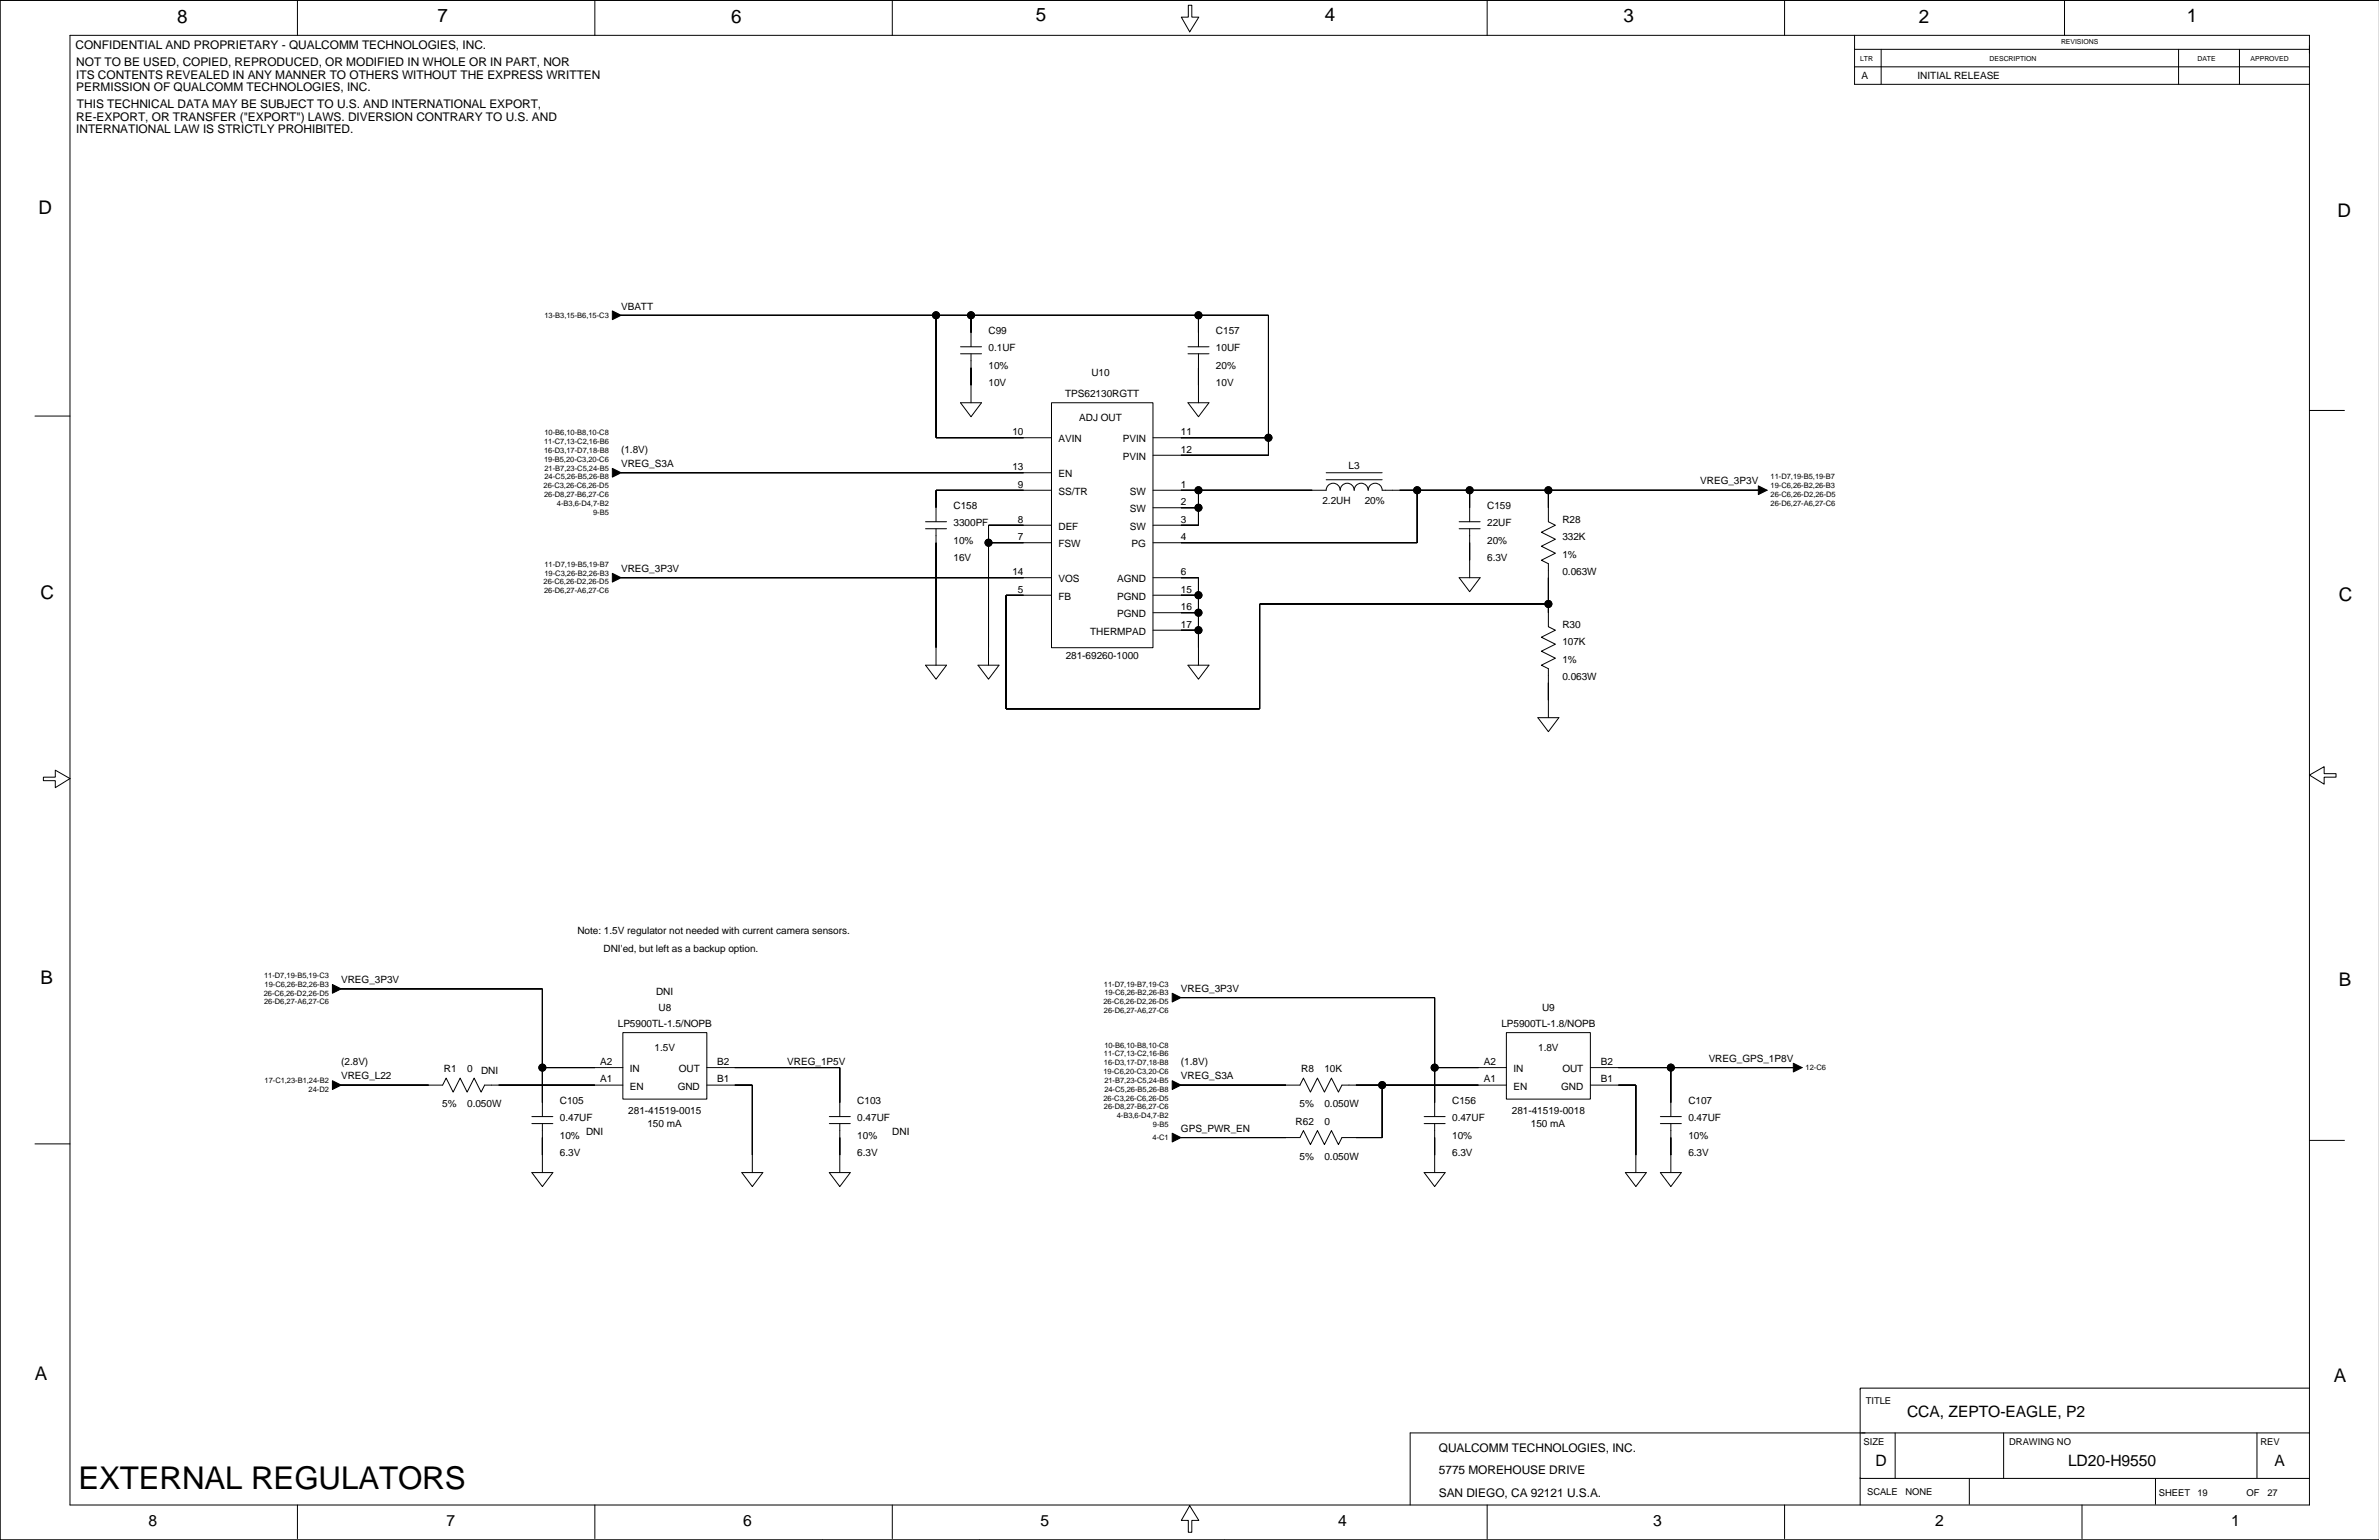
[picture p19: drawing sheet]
<svg xmlns="http://www.w3.org/2000/svg" width="863mm" height="559mm" viewBox="0 0 863 559" stroke-linecap="round" stroke-linejoin="round" font-family="sans-serif">
<defs><g id="words">
<text font-size="11.4" x="28.4" y="540.5">EXTERNAL REGULATORS</text>
<g font-size="6.8">
<text x="64.2" y="8.2">8</text>
<text x="158.7" y="8">7</text>
<text x="265.4" y="8.2">6</text>
<text x="375.8" y="7.5">5</text>
<text x="480.7" y="7.5">4</text>
<text x="589.1" y="8">3</text>
<text x="696.3" y="8.2">2</text>
<text x="793.6" y="8">1</text>
<text x="14" y="77.8">D</text>
<text x="848.2" y="78.6">D</text>
<text x="14.7" y="217.5">C</text>
<text x="848.7" y="218.2">C</text>
<text x="14.7" y="357.1">B</text>
<text x="848.7" y="357.9">B</text>
<text x="12.7" y="500.6">A</text>
<text x="846.9" y="501.4">A</text>
</g>
<g font-size="5.7">
<text x="692" y="514.3">CCA, ZEPTO-EAGLE, P2</text>
<text x="680.6" y="532.1">D</text>
<text x="750.4" y="532.1">LD20-H9550</text>
<text x="825.3" y="532.1">A</text>
<text x="53.8" y="553.7">8</text>
<text x="162" y="553.7">7</text>
<text x="269.7" y="553.7">6</text>
<text x="377.6" y="553.7">5</text>
<text x="485.5" y="553.7">4</text>
<text x="599.8" y="553.7">3</text>
<text x="702.1" y="553.7">2</text>
<text x="809.6" y="553.7">1</text>
</g>
<g font-size="4.3">
<text x="27.4" y="18">CONFIDENTIAL AND PROPRIETARY - QUALCOMM TECHNOLOGIES, INC.</text>
<text x="27.7" y="28.6">ITS CONTENTS REVEALED IN ANY MANNER TO OTHERS WITHOUT THE EXPRESS WRITTEN</text>
<text x="27.7" y="24.1">NOT TO BE USED, COPIED, REPRODUCED, OR MODIFIED IN WHOLE OR IN PART, NOR</text>
<text x="27.7" y="33.2">PERMISSION OF QUALCOMM TECHNOLOGIES, INC.</text>
<text x="27.9" y="39.3">THIS TECHNICAL DATA MAY BE SUBJECT TO U.S. AND INTERNATIONAL EXPORT,</text>
<text x="27.7" y="43.9">RE-EXPORT, OR TRANSFER (&quot;EXPORT&quot;) LAWS. DIVERSION CONTRARY TO U.S. AND</text>
<text x="27.7" y="48.4">INTERNATIONAL LAW IS STRICTLY PROHIBITED.</text>
<text x="522.1" y="526.9">QUALCOMM TECHNOLOGIES, INC.</text>
<text x="522.1" y="534.7">5775 MOREHOUSE DRIVE</text>
<text x="522.1" y="543.1">SAN DIEGO, CA 92121 U.S.A.</text>
</g>
<g font-size="3.6">
<text x="675.5" y="28.8">A</text>
<text x="695.8" y="28.8">INITIAL RELEASE</text>
<text x="225.4" y="112.3">VBATT</text>
<text x="358.7" y="121.1">C99</text>
<text x="441.2" y="121.1">C157</text>
<text x="358.7" y="127.5">0.1UF</text>
<text x="441.2" y="127.5">10UF</text>
<text x="358.7" y="133.8">10%</text>
<text x="396" y="136.4">U10</text>
<text x="441.2" y="133.8">20%</text>
<text x="358.7" y="140.2">10V</text>
<text x="441.2" y="140.2">10V</text>
<text x="386.5" y="144.1">TPS62130RGTT</text>
<text x="391.6" y="152.9">ADJ OUT</text>
<text x="367.4" y="157.9">10</text>
<text x="384.1" y="160.5">AVIN</text>
<text x="407.4" y="160.5">PVIN</text>
<text x="428.5" y="157.9">11</text>
<text x="225.4" y="164.4">(1.8V)</text>
<text x="407.4" y="166.8">PVIN</text>
<text x="428.5" y="164.2">12</text>
<text x="225.4" y="169.4">VREG_S3A</text>
<text x="367.4" y="170.6">13</text>
<text x="384.1" y="173.2">EN</text>
<text x="489.4" y="170.1">L3</text>
<text x="369.4" y="176.9">9</text>
<text x="384.1" y="179.5">SS/TR</text>
<text x="410" y="179.5">SW</text>
<text x="428.5" y="176.9">1</text>
<text x="617" y="175.8">VREG_3P3V</text>
<text x="346" y="184.6">C158</text>
<text x="410" y="185.9">SW</text>
<text x="428.5" y="183.3">2</text>
<text x="479.9" y="182.8">2.2UH</text>
<text x="495.2" y="182.8">20%</text>
<text x="539.6" y="184.6">C159</text>
<text x="346" y="191">3300PF</text>
<text x="369.4" y="189.6">8</text>
<text x="428.5" y="189.6">3</text>
<text x="539.6" y="191">22UF</text>
<text x="566.9" y="189.7">R28</text>
<text x="346" y="197.3">10%</text>
<text x="369.4" y="196">7</text>
<text x="384.1" y="192.2">DEF</text>
<text x="410" y="192.2">SW</text>
<text x="428.5" y="196">4</text>
<text x="539.6" y="197.3">20%</text>
<text x="566.9" y="196">332K</text>
<text x="346" y="203.7">16V</text>
<text x="384.1" y="198.6">FSW</text>
<text x="410.6" y="198.6">PG</text>
<text x="539.6" y="203.7">6.3V</text>
<text x="566.9" y="202.4">1%</text>
<text x="225.4" y="207.5">VREG_3P3V</text>
<text x="367.4" y="208.7">14</text>
<text x="428.5" y="208.7">6</text>
<text x="566.9" y="208.7">0.063W</text>
<text x="369.4" y="215">5</text>
<text x="384.1" y="211.3">VOS</text>
<text x="405.4" y="211.3">AGND</text>
<text x="428.5" y="215">15</text>
<text x="384.1" y="217.6">FB</text>
<text x="405.4" y="217.6">PGND</text>
<text x="428.5" y="221.4">16</text>
<text x="405.4" y="224">PGND</text>
<text x="428.5" y="227.7">17</text>
<text x="566.9" y="227.8">R30</text>
<text x="395.6" y="230.3">THERMPAD</text>
<text x="386.7" y="239.3">281-69260-1000</text>
<text x="566.9" y="234.1">107K</text>
<text x="566.9" y="240.5">1%</text>
<text x="566.9" y="246.8">0.063W</text>
<text x="209.5" y="338.9">Note: 1.5V regulator not needed with current camera sensors.</text>
<text x="219" y="345.3">DNI'ed, but left as a backup option.</text>
<text x="123.8" y="356.7">VREG_3P3V</text>
<text x="428.5" y="359.9">VREG_3P3V</text>
<text x="238.1" y="361.2">DNI</text>
<text x="238.9" y="366.9">U8</text>
<text x="559.5" y="366.9">U9</text>
<text x="224.2" y="372.6">LP5900TL-1.5/NOPB</text>
<text x="544.8" y="372.6">LP5900TL-1.8/NOPB</text>
<text x="237.5" y="381.4">1.5V</text>
<text x="558.1" y="381.4">1.8V</text>
<text x="123.8" y="386.6">(2.8V)</text>
<text x="161.1" y="389">R1</text>
<text x="169.5" y="389">0</text>
<text x="174.6" y="389.7">DNI</text>
<text x="217.8" y="386.4">A2</text>
<text x="228.5" y="389">IN</text>
<text x="246.3" y="389">OUT</text>
<text x="260.3" y="386.4">B2</text>
<text x="285.7" y="386.6">VREG_1P5V</text>
<text x="428.5" y="386.6">(1.8V)</text>
<text x="472.2" y="389">R8</text>
<text x="480.6" y="389">10K</text>
<text x="538.4" y="386.4">A2</text>
<text x="549.1" y="389">IN</text>
<text x="566.9" y="389">OUT</text>
<text x="580.9" y="386.4">B2</text>
<text x="620" y="385.3">VREG_GPS_1P8V</text>
<text x="123.8" y="391.6">VREG_L22</text>
<text x="217.8" y="392.8">A1</text>
<text x="228.5" y="395.4">EN</text>
<text x="245.9" y="395.4">GND</text>
<text x="260.3" y="392.8">B1</text>
<text x="428.5" y="391.6">VREG_S3A</text>
<text x="538.4" y="392.8">A1</text>
<text x="549.1" y="395.4">EN</text>
<text x="566.5" y="395.4">GND</text>
<text x="580.9" y="392.8">B1</text>
<text x="160.5" y="401.7">5%</text>
<text x="169.5" y="401.7">0.050W</text>
<text x="203.2" y="400.5">C105</text>
<text x="311.1" y="400.5">C103</text>
<text x="471.5" y="401.7">5%</text>
<text x="480.6" y="401.7">0.050W</text>
<text x="526.9" y="400.5">C156</text>
<text x="612.6" y="400.5">C107</text>
<text x="203.2" y="406.8">0.47UF</text>
<text x="228" y="404.3">281-41519-0015</text>
<text x="311.1" y="406.8">0.47UF</text>
<text x="526.9" y="406.8">0.47UF</text>
<text x="548.6" y="404.3">281-41519-0018</text>
<text x="612.6" y="406.8">0.47UF</text>
<text x="203.2" y="413.2">10%</text>
<text x="212.7" y="412">DNI</text>
<text x="234.9" y="408.8">150 mA</text>
<text x="311.1" y="413.2">10%</text>
<text x="323.8" y="412">DNI</text>
<text x="428.5" y="410.7">GPS_PWR_EN</text>
<text x="470.1" y="408.1">R62</text>
<text x="480.6" y="408.1">0</text>
<text x="526.9" y="413.2">10%</text>
<text x="555.5" y="408.8">150 mA</text>
<text x="612.6" y="413.2">10%</text>
<text x="203.2" y="419.5">6.3V</text>
<text x="311.1" y="419.5">6.3V</text>
<text x="526.9" y="419.5">6.3V</text>
<text x="612.6" y="419.5">6.3V</text>
<text x="471.5" y="420.8">5%</text>
<text x="480.6" y="420.8">0.050W</text>
</g>
<g font-size="3.4">
<text x="677" y="509.3">TITLE</text>
<text x="676.2" y="524.3">SIZE</text>
<text x="729.1" y="524.3">DRAWING NO</text>
<text x="820.2" y="524.3">REV</text>
<text x="677.5" y="542.6">SCALE</text>
<text x="691.4" y="542.6">NONE</text>
<text x="783.4" y="542.8">SHEET</text>
<text x="797.4" y="542.8">19</text>
<text x="815.2" y="542.8">OF</text>
<text x="822.8" y="542.8">27</text>
</g>
<g font-size="2.7">
<text x="197.6" y="115.2">13-B3,15-B6,15-C3</text>
<text x="197.4" y="161.1">11-C7,13-C2,16-B6</text>
<text x="197.6" y="157.9">10-B6,10-B8,10-C8</text>
<text x="197.4" y="164.3">16-D3,17-D7,18-B8</text>
<text x="197.4" y="167.5">19-B5,20-C3,20-C6</text>
<text x="197.6" y="170.8">21-B7,23-C5,24-B5</text>
<text x="197.6" y="174">24-C5,26-B5,26-B8</text>
<text x="642.5" y="173.9">11-D7,19-B5,19-B7</text>
<text x="197.3" y="177.2">26-C3,26-C6,26-D5</text>
<text x="642.5" y="177.1">19-C6,26-B2,26-B3</text>
<text x="197.4" y="180.4">26-D8,27-B6,27-C6</text>
<text x="202.1" y="183.6">4-B3,6-D4,7-B2</text>
<text x="642.5" y="180.3">26-C6,26-D2,26-D5</text>
<text x="642.5" y="183.5">26-D6,27-A6,27-C6</text>
<text x="215.2" y="186.8">9-B5</text>
<text x="197.6" y="205.6">11-D7,19-B5,19-B7</text>
<text x="197.6" y="208.8">19-C3,26-B2,26-B3</text>
<text x="197.3" y="212">26-C6,26-D2,26-D5</text>
<text x="197.4" y="215.2">26-D6,27-A6,27-C6</text>
<text x="95.8" y="354.8">11-D7,19-B5,19-C3</text>
<text x="96" y="358">19-C6,26-B2,26-B3</text>
<text x="400.6" y="358">11-D7,19-B7,19-C3</text>
<text x="95.7" y="361.2">26-C6,26-D2,26-D5</text>
<text x="95.8" y="364.4">26-D6,27-A6,27-C6</text>
<text x="400.4" y="364.4">26-C6,26-D2,26-D5</text>
<text x="400.7" y="361.2">19-C6,26-B2,26-B3</text>
<text x="400.6" y="367.6">26-D6,27-A6,27-C6</text>
<text x="400.6" y="383.3">11-C7,13-C2,16-B6</text>
<text x="400.7" y="380.1">10-B6,10-B8,10-C8</text>
<text x="400.4" y="389.7">19-C6,20-C3,20-C6</text>
<text x="400.6" y="386.5">16-D3,17-D7,18-B8</text>
<text x="655.2" y="388.2">12-C6</text>
<text x="96" y="392.9">17-C1,23-B1,24-B2</text>
<text x="400.7" y="392.9">21-B7,23-C5,24-B5</text>
<text x="112" y="396.2">24-D2</text>
<text x="400.4" y="399.4">26-C3,26-C6,26-D5</text>
<text x="400.7" y="396.2">24-C5,26-B5,26-B8</text>
<text x="400.6" y="402.6">26-D8,27-B6,27-C6</text>
<text x="405.2" y="405.8">4-B3,6-D4,7-B2</text>
<text x="418.2" y="413.6">4-C1</text>
<text x="418.4" y="409">9-B5</text>
</g>
<g font-size="2.5">
<text x="747.9" y="16.1">REVISIONS</text>
<text x="675" y="22.2">LTR</text>
<text x="722" y="22.2">DESCRIPTION</text>
<text x="797.4" y="22.2">DATE</text>
<text x="816.7" y="22.2">APPROVED</text>
</g>
</g></defs>
<g fill="none" stroke="#000" stroke-width=".36">
<path d="M0 .1h863.3h-863.3v558.7zM25.4 12.8h812.6v533.3h-812.6zM107.9 .1v12.7M215.9 .1v12.7M323.8 .1v12.7M431.2 1.9h1.3v4.3h2.5l-3.3 5.4-3-5.4h2.5zM539.6 .1v12.7M647.6 .1v12.7M672.9 12.8v17.8h165.1M672.9 17.9h165.1M682.6 17.9v12.7M749.1 .1v12.7"/>
<path d="M790.5 17.9v12.7M812.6 17.9v12.7M672.9 24.3h165.1M225.4 114.4h.1M225.4 114.4h234.9v50.8h-41.9M339.6 114.4v44.4h41.9M352.3 114.4v11.4M434.9 114.4v11.4M348.5 128.4h7.7M348.5 125.8h7.7M352.3 128.4v17.7M431.1 128.4h7.6"/>
<path d="M431.1 125.8h7.6M434.9 128.4v17.7M12.7 151h12.7M348.5 146.1h7.7l-3.9 5.1zM381.5 146.1h36.9v88.9h-36.9zM418.4 158.8h41.9M431.1 146.1h7.6l-3.8 5.1zM838 148.9h12.7M225.4 171.5h.1M225.4 171.5h156.1M381.5 177.9h-41.9v11.4M418.4 177.9h62.8a2.54 2.54 0 0 1 2.6-2.6 2.54 2.54 0 0 1 2.5 2.6 2.54 2.54 0 0 1 2.5-2.6 2.54 2.54 0 0 1 2.6 2.6 2.54 2.54 0 0 1 2.5-2.6 2.54 2.54 0 0 1 2.6 2.6 2.54 2.54 0 0 1 2.5-2.6 2.54 2.54 0 0 1 2.5 2.6h136.5"/>
<path d="M434.9 177.9v12.7h-16.5M481.2 171.5h20.3M481.2 174.1h20.3M514.2 177.9v19h-95.8M533.3 177.9v11.4M561.8 177.9v11.4l2.6 1.3-5.1 2.5 5.1 2.6-5.1 2.5 5.1 2.5-5.1 2.6 2.5 1.3v22.8l2.6 1.3-5.1 2.5 5.1 2.6-5.1 2.5 5.1 2.5-5.1 2.6 2.5 1.2v17.8M638 177.9h.1M335.8 191.9h7.7M335.8 189.3h7.7M339.6 191.9v49.5M358.7 196.9h22.8M381.5 190.6h-22.8v50.8"/>
<path d="M418.4 184.2h16.5M529.5 191.9h7.6M529.5 189.3h7.6M533.3 191.9v17.7M225.4 209.6h.1M225.4 209.6h156.1M381.5 216h-16.5v41.2h92.1v-38h104.7M418.4 209.6h16.5v31.8M418.4 216h16.5M529.5 209.6h7.6l-3.8 5.1zM418.4 222.3h16.5M418.4 228.7h16.5"/>
<path d="M335.8 241.4h7.7l-3.9 5.1zM354.9 241.4h7.6l-3.8 5.1zM431.1 241.4h7.6l-3.8 5.1zM558 260.4h7.7l-3.9 5.1zM15.7 282h4.4v-2.5l5.3 3-5.3 3.3v-2.5h-4.4zM838 281.2l5.3-3v2.5h4.4v1.3h-4.4v2.5zM123.8 358.8h.1M123.8 358.8h73v46.4M226 374.7h30.5v24.1h-30.5zM428.5 362h.1M428.5 362h92.1v43.2M546.6 374.7h30.5v24.1h-30.5z"/>
<path d="M123.8 393.7h.1M123.8 393.7h36.8l1.3-2.5 2.5 5.1 2.6-5.1 2.5 5.1 2.5-5.1 2.6 5.1 1.3-2.6h50.1M196.8 387.4h29.2M256.5 393.7h16.5v31.8M256.5 387.4h48.2v17.8M428.5 393.7h.1M428.5 393.7h43.2l1.3-2.5 2.5 5.1 2.5-5.1 2.6 5.1 2.5-5.1 2.6 5.1 1.2-2.6h59.7M501.5 393.7v19.1h-14.6l-1.2 2.5-2.6-5.1-2.5 5.1-2.6-5.1-2.5 5.1-2.5-5.1-1.3 2.6h-43.2M520.6 387.4h26M577.1 393.7h16.5v31.8M577.1 387.4h73.6M606.3 387.4v17.8"/>
<path d="M650.7 387.4h.1M12.7 415.1h12.7M193 407.7h7.6M193 405.2h7.6M196.8 407.7v17.8M300.9 407.7h7.6M300.9 405.2h7.6M304.7 407.7v17.8M428.5 412.8h.1M516.8 407.7h7.6M516.8 405.2h7.6M520.6 407.7v17.8"/>
<path d="M602.5 407.7h7.6M602.5 405.2h7.6M606.3 407.7v17.8M838 413.8h12.7M193 425.5h7.6l-3.8 5.1zM269.2 425.5h7.6l-3.8 5.1zM300.9 425.5h7.6l-3.8 5.1zM516.8 425.5h7.6l-3.8 5.1zM589.8 425.5h7.6l-3.8 5.1zM602.5 425.5h7.6l-3.8 5.1zM687.7 519.9v16.6M727 519.9v16.6"/>
<path d="M819 519.9v16.6M838 503.7h-163v42.4M838 519.9h-326.3v26.2M675 536.5h163M714.6 536.5v9.3M782.1 536.5v9.3M0 558.8h863.3M107.9 546.1v12.2M215.9 546.1v12.2M298.4 558.8h.1M323.8 546.1v12.2M355.5 558.8h.1"/>
<path d="M431.7 546.4l3.3 5.3h-2.5v4.3h-1.3v-4.3h-2.5zM444.4 558.8h.1M539.6 546.1v12.2M539.6 558.8h.1M647.6 546.1v12.2M755.5 546.1v12.2"/>
<circle cx="339.6" cy="114.4" r="1.27"/>
<circle cx="352.3" cy="114.4" r="1.27"/>
<circle cx="434.9" cy="114.4" r="1.27"/>
<circle cx="460.3" cy="158.8" r="1.27"/>
<circle cx="434.9" cy="177.9" r="1.27"/>
<circle cx="514.2" cy="177.9" r="1.27"/>
<circle cx="533.3" cy="177.9" r="1.27"/>
<circle cx="561.8" cy="177.9" r="1.27"/>
<circle cx="358.7" cy="196.9" r="1.27"/>
<circle cx="434.9" cy="184.2" r="1.27"/>
<circle cx="434.9" cy="216" r="1.27"/>
<circle cx="561.8" cy="219.2" r="1.27"/>
<circle cx="434.9" cy="228.7" r="1.27"/>
<circle cx="434.9" cy="222.3" r="1.27"/>
<circle cx="196.8" cy="387.4" r="1.27"/>
<circle cx="501.5" cy="393.7" r="1.27"/>
<circle cx="520.6" cy="387.4" r="1.27"/>
<circle cx="606.3" cy="387.4" r="1.27"/>
</g>
<g fill="#000" stroke="#000" stroke-width=".36">
<path d="M222.2 112.8l3.2 1.6-3.2 1.6z" fill-rule="evenodd"/>
<path d="M339.6 114.4v44.4z" fill-rule="evenodd"/>
<path d="M225.4 114.4h114.2z" fill-rule="evenodd"/>
<path d="M352.3 114.4v6.3z" fill-rule="evenodd"/>
<path d="M339.6 114.4h12.7z" fill-rule="evenodd"/>
<path d="M352.3 114.4h82.6z" fill-rule="evenodd"/>
<path d="M434.9 114.4v6.3z" fill-rule="evenodd"/>
<path d="M434.9 114.4h25.4z" fill-rule="evenodd"/>
<path d="M460.3 114.4v44.4z" fill-rule="evenodd"/>
<path d="M352.3 133.4v6.4z" fill-rule="evenodd"/>
<path d="M434.9 133.4v6.4z" fill-rule="evenodd"/>
<path d="M339.6 158.8h31.8z" fill-rule="evenodd"/>
<path d="M428.5 158.8h31.8z" fill-rule="evenodd"/>
<path d="M460.3 158.8v6.4z" fill-rule="evenodd"/>
<path d="M222.2 170l3.2 1.5-3.2 1.6z" fill-rule="evenodd"/>
<path d="M339.6 177.9v6.3z" fill-rule="evenodd"/>
<path d="M225.4 171.5h146z" fill-rule="evenodd"/>
<path d="M339.6 177.9h31.8z" fill-rule="evenodd"/>
<path d="M428.5 177.9h6.4z" fill-rule="evenodd"/>
<path d="M434.9 177.9v6.3z" fill-rule="evenodd"/>
<path d="M428.5 165.2h31.8z" fill-rule="evenodd"/>
<path d="M434.9 177.9h41.2z" fill-rule="evenodd"/>
<path d="M514.2 177.9v19z" fill-rule="evenodd"/>
<path d="M507.9 177.9h6.3z" fill-rule="evenodd"/>
<path d="M533.3 177.9v6.3z" fill-rule="evenodd"/>
<path d="M514.2 177.9h19.1z" fill-rule="evenodd"/>
<path d="M561.8 177.9v6.3z" fill-rule="evenodd"/>
<path d="M533.3 177.9h28.5z" fill-rule="evenodd"/>
<path d="M561.8 177.9h76.2z" fill-rule="evenodd"/>
<path d="M638 176.3l3.2 1.6-3.2 1.6z" fill-rule="evenodd"/>
<path d="M339.6 196.9v38.1z" fill-rule="evenodd"/>
<path d="M358.7 196.9v38.1z" fill-rule="evenodd"/>
<path d="M358.7 190.6v6.3z" fill-rule="evenodd"/>
<path d="M358.7 196.9h12.7z" fill-rule="evenodd"/>
<path d="M358.7 190.6h12.7z" fill-rule="evenodd"/>
<path d="M428.5 184.2h6.4z" fill-rule="evenodd"/>
<path d="M434.9 184.2v6.4z" fill-rule="evenodd"/>
<path d="M428.5 190.6h6.4z" fill-rule="evenodd"/>
<path d="M428.5 196.9h85.7z" fill-rule="evenodd"/>
<path d="M533.3 196.9v6.4z" fill-rule="evenodd"/>
<path d="M222.2 208l3.2 1.6-3.2 1.6z" fill-rule="evenodd"/>
<path d="M365 216v41.2z" fill-rule="evenodd"/>
<path d="M225.4 209.6h146z" fill-rule="evenodd"/>
<path d="M365 216h6.4z" fill-rule="evenodd"/>
<path d="M428.5 216h6.4z" fill-rule="evenodd"/>
<path d="M434.9 216v6.3z" fill-rule="evenodd"/>
<path d="M428.5 209.6h6.4z" fill-rule="evenodd"/>
<path d="M434.9 209.6v6.4z" fill-rule="evenodd"/>
<path d="M457.1 219.2v38z" fill-rule="evenodd"/>
<path d="M457.1 219.2h104.7z" fill-rule="evenodd"/>
<path d="M561.8 219.2v3.1z" fill-rule="evenodd"/>
<path d="M561.8 209.6v9.6z" fill-rule="evenodd"/>
<path d="M428.5 228.7h6.4z" fill-rule="evenodd"/>
<path d="M434.9 228.7v6.3z" fill-rule="evenodd"/>
<path d="M428.5 222.3h6.4z" fill-rule="evenodd"/>
<path d="M434.9 222.3v6.4z" fill-rule="evenodd"/>
<path d="M365 257.2h92.1z" fill-rule="evenodd"/>
<path d="M561.8 247.7v6.4z" fill-rule="evenodd"/>
<path d="M120.6 357.2l3.2 1.6-3.2 1.6z" fill-rule="evenodd"/>
<path d="M123.8 358.8h73z" fill-rule="evenodd"/>
<path d="M196.8 358.8v28.6z" fill-rule="evenodd"/>
<path d="M425.4 360.4l3.1 1.6-3.1 1.6z" fill-rule="evenodd"/>
<path d="M428.5 362h92.1z" fill-rule="evenodd"/>
<path d="M520.6 362v25.4z" fill-rule="evenodd"/>
<path d="M120.6 392.1l3.2 1.6-3.2 1.6z" fill-rule="evenodd"/>
<path d="M123.8 393.7h31.7z" fill-rule="evenodd"/>
<path d="M196.8 387.4v12.7z" fill-rule="evenodd"/>
<path d="M196.8 387.4h19.1z" fill-rule="evenodd"/>
<path d="M180.9 393.7h35z" fill-rule="evenodd"/>
<path d="M266.6 393.7h6.4z" fill-rule="evenodd"/>
<path d="M273 393.7v25.4z" fill-rule="evenodd"/>
<path d="M304.7 387.4v12.7z" fill-rule="evenodd"/>
<path d="M266.6 387.4h38.1z" fill-rule="evenodd"/>
<path d="M425.4 392.1l3.1 1.6-3.1 1.6z" fill-rule="evenodd"/>
<path d="M428.5 393.7h38.1z" fill-rule="evenodd"/>
<path d="M501.5 393.7v19.1z" fill-rule="evenodd"/>
<path d="M492 393.7h9.5z" fill-rule="evenodd"/>
<path d="M520.6 387.4v12.7z" fill-rule="evenodd"/>
<path d="M520.6 387.4h15.9z" fill-rule="evenodd"/>
<path d="M501.5 393.7h35z" fill-rule="evenodd"/>
<path d="M587.2 393.7h6.4z" fill-rule="evenodd"/>
<path d="M593.6 393.7v25.4z" fill-rule="evenodd"/>
<path d="M587.2 387.4h19.1z" fill-rule="evenodd"/>
<path d="M606.3 387.4v12.7z" fill-rule="evenodd"/>
<path d="M606.3 387.4h44.4z" fill-rule="evenodd"/>
<path d="M650.7 385.8l3.2 1.6-3.2 1.6z" fill-rule="evenodd"/>
<path d="M196.8 412.8v6.3z" fill-rule="evenodd"/>
<path d="M304.7 412.8v6.3z" fill-rule="evenodd"/>
<path d="M425.4 411.2l3.1 1.6-3.1 1.6z" fill-rule="evenodd"/>
<path d="M428.5 412.8h38.1z" fill-rule="evenodd"/>
<path d="M492 412.8h9.5z" fill-rule="evenodd"/>
<path d="M520.6 412.8v6.3z" fill-rule="evenodd"/>
<path d="M606.3 412.8v6.3z" fill-rule="evenodd"/>
<circle cx="339.6" cy="114.4" r="1.27"/>
<circle cx="352.3" cy="114.4" r="1.27"/>
<circle cx="434.9" cy="114.4" r="1.27"/>
<circle cx="460.3" cy="158.8" r="1.27"/>
<circle cx="434.9" cy="177.9" r="1.27"/>
<circle cx="514.2" cy="177.9" r="1.27"/>
<circle cx="533.3" cy="177.9" r="1.27"/>
<circle cx="561.8" cy="177.9" r="1.27"/>
<circle cx="358.7" cy="196.9" r="1.27"/>
<circle cx="434.9" cy="184.2" r="1.27"/>
<circle cx="434.9" cy="216" r="1.27"/>
<circle cx="561.8" cy="219.2" r="1.27"/>
<circle cx="434.9" cy="228.7" r="1.27"/>
<circle cx="434.9" cy="222.3" r="1.27"/>
<circle cx="196.8" cy="387.4" r="1.27"/>
<circle cx="501.5" cy="393.7" r="1.27"/>
<circle cx="520.6" cy="387.4" r="1.27"/>
<circle cx="606.3" cy="387.4" r="1.27"/>
</g>
<use href="#words"/>
</svg>
